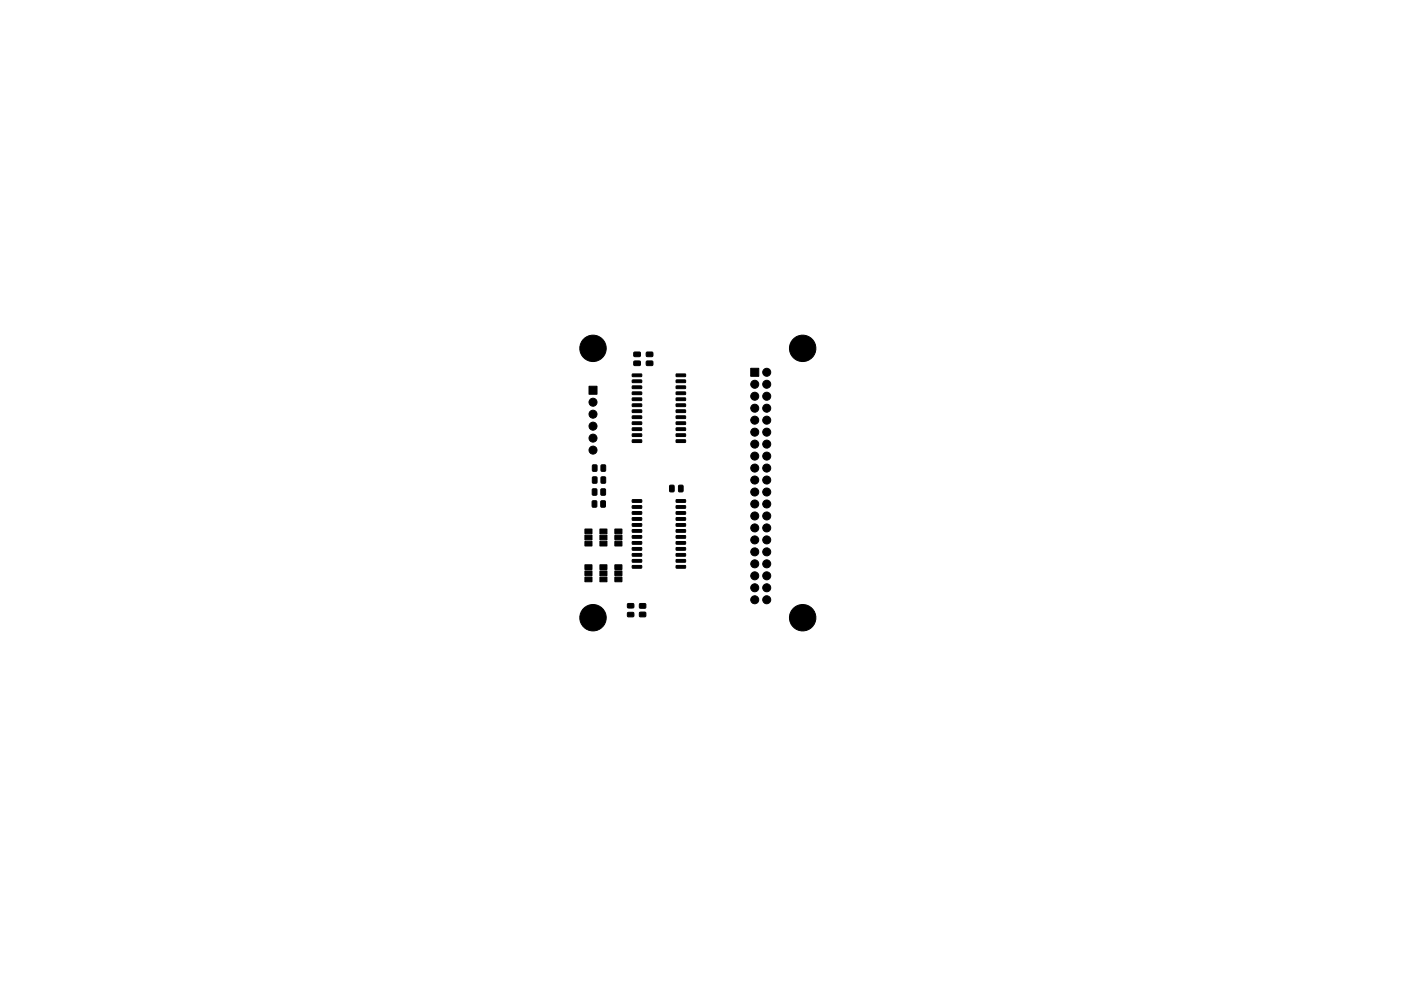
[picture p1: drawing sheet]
<svg xmlns="http://www.w3.org/2000/svg" width="297mm" height="210mm" viewBox="0 0 297 210" stroke-linecap="round" stroke-linejoin="round" font-family="sans-serif">
<g fill="#000" stroke="#000" stroke-width=".21">
<path d="M134.1 79.4l1.9-.1 .1 .5-2 .1zM134.4 76.7l1.2-.1 .2 .2v.6l-.2 .2h-1.1l-.1-.3zM134.4 74.8l1.2-.1 .2 .2v.6l-.2 .2h-1.1l-.1-.3zM137.1 76.7l1.2-.1 .1 .2v.6l-.2 .2h-1.1l-.1-.3zM137.1 74.8l1.2-.1 .1 .2v.6l-.2 .2h-1.1l-.1-.3zM143.4 79.4l1.9-.1 .1 .5-2 .1zM159.2 78.1h1.7v1.7h-1.7zM124.9 81.9h1.7v1.7h-1.7zM125.6 98.7l.8-.1 .2 .2v1l-.2 .2h-.6l-.2-.1zM127.5 98.7l.7-.1 .2 .2v1l-.1 .2h-.7l-.2-.1zM134.1 80.6h1.9l.1 .5-2 .1zM134.1 81.9h1.9l.1 .5-2 .1z"/>
<path d="M134.1 83.2l1.9-.1 .1 .5-2 .1zM134.1 84.4h1.9l.1 .5-2 .1zM134.1 85.7h1.9l.1 .5-2 .1zM134.1 87h1.9l.1 .5h-2zM134.1 88.3l1.9-.1 .1 .5-2 .1zM134.1 89.5h1.9l.1 .5-2 .1zM134.1 90.8h1.9l.1 .5h-2zM134.1 92.1l1.9-.1 .1 .5-2 .1zM134.1 93.3h1.9l.1 .5-2 .1zM143.4 93.3h1.9l.1 .5-2 .1zM143.4 92.1l1.9-.1 .1 .5-2 .1zM143.4 90.8h1.9l.1 .5h-2z"/>
<path d="M143.4 89.5h1.9l.1 .5-2 .1zM143.4 88.3l1.9-.1 .1 .5-2 .1zM143.4 87h1.9l.1 .5h-2zM143.4 85.7h1.9l.1 .5-2 .1zM143.4 84.4h1.9l.1 .5-2 .1zM143.4 83.2l1.9-.1 .1 .5-2 .1zM143.4 81.9h1.9l.1 .5-2 .1zM143.4 80.6h1.9l.1 .5-2 .1zM124 114.8h1.5v1h-1.5zM124 113.5h1.5v1h-1.5zM124 112.2h1.5v1h-1.5zM125.6 106.3l.7-.1 .2 .2 .1 1-.2 .2h-.6l-.3-.1z"/>
<path d="M125.6 103.8l.7-.1 .3 .1v1l-.2 .3h-.6l-.2-.2zM125.6 101.2l.8-.1 .2 .2v1l-.2 .2h-.6l-.2-.1zM127.4 106.3l.7-.1 .3 .2v1l-.2 .2h-.6l-.2-.1zM127.4 103.8l.8-.1 .2 .1v1l-.2 .3h-.6l-.2-.2zM127.5 101.2l.7-.1 .2 .2v1l-.1 .2h-.7l-.2-.1zM127.2 114.8h1.5v1h-1.5zM127.2 113.5h1.5v1h-1.5zM127.2 112.2h1.5v1h-1.5zM130.4 114.8h1.5v1h-1.5zM130.4 113.5h1.5v1h-1.5zM130.4 112.2h1.5v1h-1.5zM134.1 106h1.9l.1 .5-2 .1z"/>
<path d="M134.1 107.3h1.9l.1 .5-2 .1zM134.1 108.6l1.9-.1 .1 .5-2 .1zM134.1 109.8h1.9l.1 .5-2 .1zM134.1 111.1h1.9l.1 .5-2 .1zM134.1 112.4h1.9l.1 .5h-2zM134.1 113.7l1.9-.1 .1 .5-2 .1zM134.1 114.9h1.9l.1 .5-2 .1zM134.1 116.2h1.9l.1 .5h-2zM134.1 117.5l1.9-.1 .1 .5-2 .1zM134.1 118.7h1.9l.1 .5-2 .1zM142 103l.7-.1 .2 .2v1l-.1 .3h-.6l-.2-.2zM143.4 118.7h1.9l.1 .5-2 .1z"/>
<path d="M143.4 117.5l1.9-.1 .1 .5-2 .1zM143.4 116.2h1.9l.1 .5h-2zM143.4 114.9h1.9l.1 .5-2 .1zM143.4 113.7l1.9-.1 .1 .5-2 .1zM143.4 112.4h1.9l.1 .5h-2zM143.4 111.1h1.9l.1 .5-2 .1zM143.4 109.8h1.9l.1 .5-2 .1zM143.4 108.6l1.9-.1 .1 .5-2 .1zM143.4 107.3h1.9l.1 .5-2 .1zM143.4 106h1.9l.1 .5-2 .1zM143.9 103l.7-.1 .2 .2v1l-.1 .3h-.6l-.2-.2zM124 122.4h1.5v1h-1.5z"/>
<path d="M124 121.1h1.5v1h-1.5zM124 119.8h1.5v1h-1.5zM127.2 122.4h1.5v1h-1.5zM127.2 121.1h1.5v1h-1.5zM127.2 119.8h1.5v1h-1.5zM130.4 122.4h1.5v1h-1.5zM130.4 121.1h1.5v1h-1.5zM130.4 119.8h1.5v1h-1.5zM133.1 130l1.2-.1 .1 .3v.5l-.2 .2h-1l-.2-.3zM133.1 128.1h1.2l.1 .2v.6l-.2 .1h-1l-.2-.2zM134.1 120h1.9l.1 .5-2 .1zM135.6 128.1h1.2l.1 .2v.6l-.2 .2-1-.1-.2-.2z"/>
<path d="M135.6 129.9h1.2l.1 .2v.6l-.2 .2h-1l-.2-.3zM143.4 120h1.9l.1 .5-2 .1z"/>
<circle cx="125.7" cy="73.9" r="2.8"/>
<circle cx="162.6" cy="79" r=".85"/>
<circle cx="170.2" cy="73.9" r="2.8"/>
<circle cx="125.7" cy="85.3" r=".85"/>
<circle cx="125.7" cy="93" r=".85"/>
<circle cx="125.7" cy="87.9" r=".85"/>
<circle cx="125.7" cy="90.4" r=".85"/>
<circle cx="125.7" cy="95.5" r=".85"/>
<circle cx="160" cy="91.7" r=".85"/>
<circle cx="160" cy="94.2" r=".85"/>
<circle cx="160" cy="89.1" r=".85"/>
<circle cx="160" cy="96.8" r=".85"/>
<circle cx="160" cy="99.3" r=".85"/>
<circle cx="160" cy="81.5" r=".85"/>
<circle cx="160" cy="86.6" r=".85"/>
<circle cx="160" cy="84.1" r=".85"/>
<circle cx="162.6" cy="89.1" r=".85"/>
<circle cx="162.6" cy="86.6" r=".85"/>
<circle cx="162.6" cy="84.1" r=".85"/>
<circle cx="162.6" cy="94.2" r=".85"/>
<circle cx="162.6" cy="81.5" r=".85"/>
<circle cx="162.6" cy="91.7" r=".85"/>
<circle cx="162.6" cy="96.8" r=".85"/>
<circle cx="162.6" cy="99.3" r=".85"/>
<circle cx="160" cy="114.5" r=".85"/>
<circle cx="160" cy="112" r=".85"/>
<circle cx="160" cy="104.4" r=".85"/>
<circle cx="160" cy="106.9" r=".85"/>
<circle cx="160" cy="101.8" r=".85"/>
<circle cx="160" cy="119.6" r=".85"/>
<circle cx="160" cy="117.1" r=".85"/>
<circle cx="160" cy="109.5" r=".85"/>
<circle cx="162.6" cy="117.1" r=".85"/>
<circle cx="162.6" cy="112" r=".85"/>
<circle cx="162.6" cy="109.5" r=".85"/>
<circle cx="162.6" cy="104.4" r=".85"/>
<circle cx="162.6" cy="119.6" r=".85"/>
<circle cx="162.6" cy="114.5" r=".85"/>
<circle cx="162.6" cy="101.8" r=".85"/>
<circle cx="162.6" cy="106.9" r=".85"/>
<circle cx="125.7" cy="131.1" r="2.8"/>
<circle cx="160" cy="127.2" r=".85"/>
<circle cx="160" cy="124.7" r=".85"/>
<circle cx="160" cy="122.2" r=".85"/>
<circle cx="162.6" cy="127.2" r=".85"/>
<circle cx="162.6" cy="124.7" r=".85"/>
<circle cx="162.6" cy="122.2" r=".85"/>
<circle cx="170.2" cy="131.1" r="2.8"/>
</g>
</svg>
